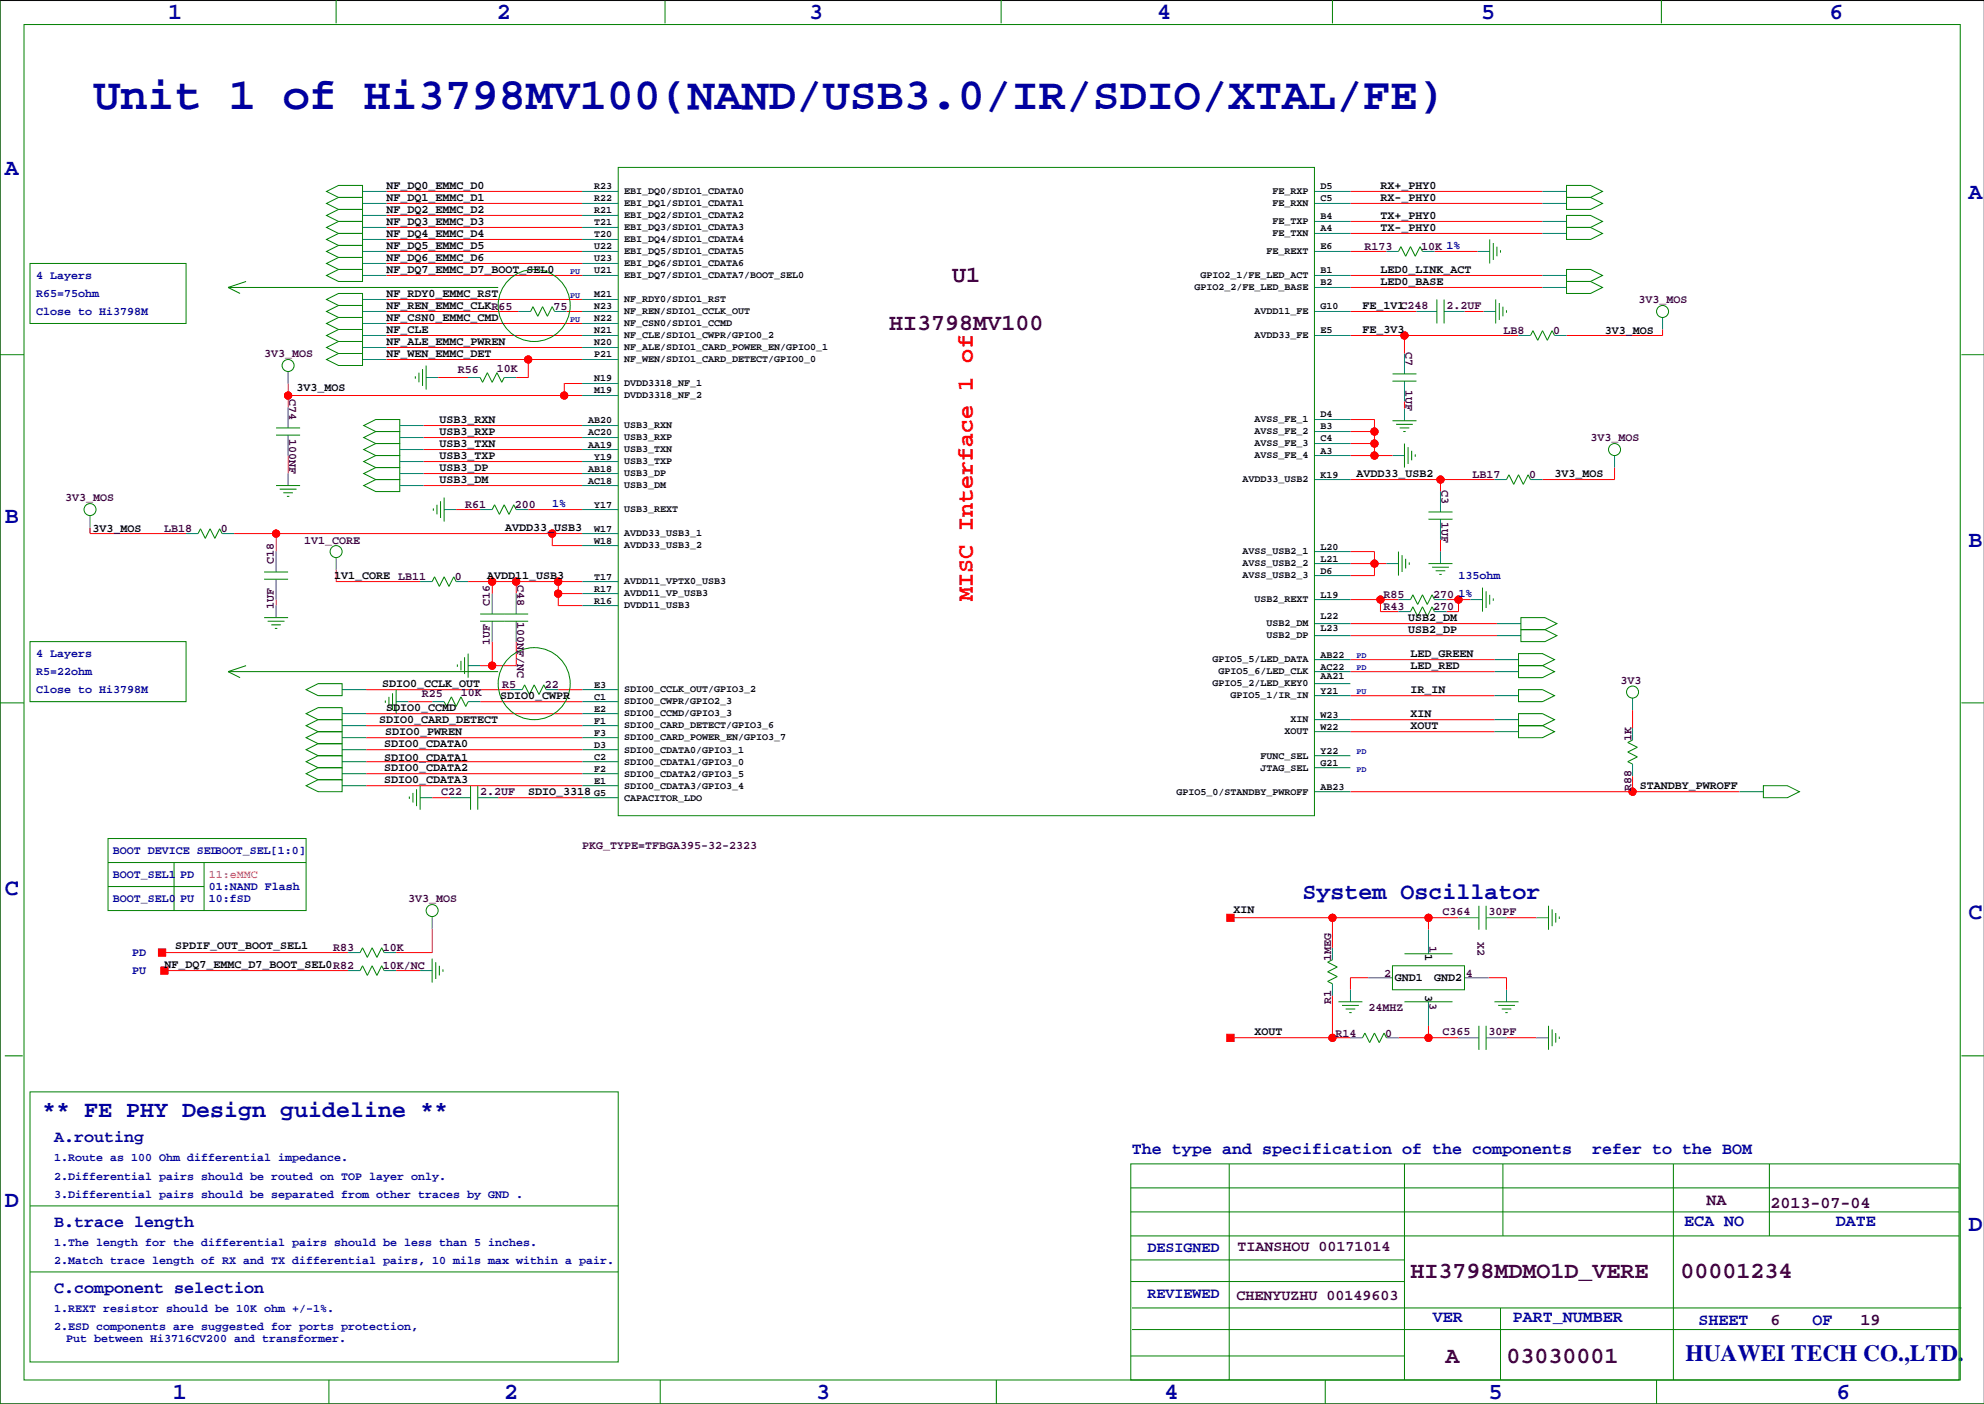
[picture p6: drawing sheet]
<svg xmlns="http://www.w3.org/2000/svg" width="420mm" height="297mm" viewBox="0 0 420 297" stroke-linecap="round" stroke-linejoin="round" font-family="sans-serif">
<defs><g id="words">
<text font-size="9.5" fill="#0000a0" x="19.8" y="23.1">Unit 1 of Hi3798MV100(NAND/USB3.0/IR/SDIO/XTAL/FE)</text>
<g font-size="4.9" fill="#0000a0">
<text x="35.6" y="3.9">1</text>
<text x="105.2" y="3.9">2</text>
<text x="171.2" y="3.9">3</text>
<text x="244.9" y="3.9">4</text>
<text x="313.4" y="3.9">5</text>
<text x="387.1" y="3.9">6</text>
<text x="1" y="36.9">A</text>
<text x="416.6" y="42">A</text>
<text x="1" y="110.6">B</text>
<text x="416.6" y="115.7">B</text>
<text x="1" y="189.3">C</text>
<text x="275.6" y="190.1">System Oscillator</text>
<text x="416.6" y="194.4">C</text>
<text x="8.9" y="236.3">** FE PHY Design guideline **</text>
<text x="1" y="255.4">D</text>
<text x="416.6" y="260.5">D</text>
<text x="356.6" y="288">HUAWEI TECH CO.,LTD.</text>
<text x="36.6" y="296">1</text>
<text x="106.7" y="296">2</text>
<text x="172.7" y="296">3</text>
<text x="246.4" y="296">4</text>
<text x="315" y="296">5</text>
<text x="388.6" y="296">6</text>
</g>
<g font-size="4.9" fill="#400040">
<text x="201.5" y="59.7">U1</text>
<text x="188.2" y="69.8">HI3798MV100</text>
<text x="298.5" y="270.5">HI3798MDMO1D_VERE</text>
<text x="355.6" y="270.5">00001234</text>
<text x="305.9" y="288.3">A</text>
<text x="318.8" y="288.3">03030001</text>
</g>
<text font-size="4.9" fill="#f00" x="205.9" y="127.1" transform="rotate(-90 205.9 127.1)">MISC Interface 1 of</text>
<g font-size="3.5" fill="#0000a0">
<text x="11.4" y="241.7">A.routing</text>
<text x="239.5" y="244.2">The type and specification of the components</text>
<text x="336.9" y="244.2">refer to the BOM</text>
<text x="11.4" y="259.5">B.trace length</text>
<text x="356.4" y="259.4">ECA NO</text>
<text x="388.5" y="259.4">DATE</text>
<text x="11.4" y="273.5">C.component selection</text>
<text x="303.1" y="279.7">VER</text>
<text x="320.1" y="279.7">PART_NUMBER</text>
<text x="359.4" y="280.3">SHEET</text>
<text x="383.5" y="280.3">OF</text>
</g>
<g font-size="3.5" fill="#400040">
<text x="361.1" y="254.9">NA</text>
<text x="374.6" y="255.7">2013-07-04</text>
<text x="374.6" y="280.3">6</text>
<text x="393.7" y="280.3">19</text>
</g>
<g font-size="3.2" fill="#0000a0">
<text x="242.8" y="264.9">DESIGNED</text>
<text x="242.8" y="274.5">REVIEWED</text>
</g>
<g font-size="3.2" fill="#400040">
<text x="261.9" y="264.7">TIANSHOU 00171014</text>
<text x="261.6" y="275.1">CHENYUZHU 00149603</text>
</g>
<g font-size="2.5">
<text x="81.8" y="40">NF_DQ0_EMMC_D0</text>
<text x="292.1" y="40">RX+_PHY0</text>
<text x="81.8" y="47.6">NF_DQ3_EMMC_D3</text>
<text x="81.8" y="45.1">NF_DQ2_EMMC_D2</text>
<text x="81.8" y="42.5">NF_DQ1_EMMC_D1</text>
<text x="292.1" y="42.5">RX-_PHY0</text>
<text x="292.1" y="46.3">TX+_PHY0</text>
<text x="81.8" y="52.7">NF_DQ5_EMMC_D5</text>
<text x="81.8" y="50.2">NF_DQ4_EMMC_D4</text>
<text x="292.1" y="48.9">TX-_PHY0</text>
<text x="81.8" y="57.8">NF_DQ7_EMMC_D7_BOOT_SEL0</text>
<text x="81.8" y="55.2">NF_DQ6_EMMC_D6</text>
<text x="292.1" y="57.8">LED0_LINK_ACT</text>
<text x="81.8" y="62.9">NF_RDY0_EMMC_RST</text>
<text x="81.8" y="65.4">NF_REN_EMMC_CLKR65</text>
<text x="288.3" y="65.4">FE_1V1C248</text>
<text x="292.1" y="60.3">LED0_BASE</text>
<text x="81.8" y="67.9">NF_CSN0_EMMC_CMD</text>
<text x="81.8" y="70.5">NF_CLE</text>
<text x="288.3" y="70.5">FE_3V3</text>
<text x="339.6" y="70.7">3V3_MOS</text>
<text x="81.8" y="75.6">NF_WEN_EMMC_DET</text>
<text x="81.8" y="73">NF_ALE_EMMC_PWREN</text>
<text x="62.7" y="82.7">3V3_MOS</text>
<text x="93" y="89.5">USB3_RXN</text>
<text x="93" y="94.6">USB3_TXN</text>
<text x="93" y="92.1">USB3_RXP</text>
<text x="93" y="99.7">USB3_DP</text>
<text x="93" y="97.1">USB3_TXP</text>
<text x="287" y="101">AVDD33_USB2</text>
<text x="328.9" y="101">3V3_MOS</text>
<text x="93" y="102.2">USB3_DM</text>
<text x="19.6" y="112.6">3V3_MOS</text>
<text x="106.9" y="112.4">AVDD33_USB3</text>
<text x="70.7" y="122.5">1V1_CORE LB11</text>
<text x="103.1" y="122.5">AVDD11_USB3</text>
<text x="298" y="131.4">USB2_DM</text>
<text x="298" y="134">USB2_DP</text>
<text x="298.5" y="141.6">LED_RED</text>
<text x="298.5" y="139.1">LED_GREEN</text>
<text x="80.9" y="145.4">SDIO0_CCLK_OUT</text>
<text x="105.8" y="147.9">SDIO0_CWPR</text>
<text x="298.5" y="146.7">IR_IN</text>
<text x="80.2" y="153">SDIO0_CARD_DETECT</text>
<text x="81.5" y="155.6">SDIO0_PWREN</text>
<text x="81.7" y="150.5">SDIO0_CCMD</text>
<text x="298.5" y="151.8">XIN</text>
<text x="298.5" y="154.3">XOUT</text>
<text x="81.3" y="158.1">SDIO0_CDATA0</text>
<text x="81.3" y="160.9">SDIO0_CDATA1</text>
<text x="81.3" y="163.2">SDIO0_CDATA2</text>
<text x="81.3" y="165.7">SDIO0_CDATA3</text>
<text x="347" y="167">STANDBY_PWROFF</text>
<text x="111.8" y="168.3">SDIO_3318</text>
<text x="261" y="193.2">XIN</text>
<text x="37.1" y="200.8">SPDIF_OUT_BOOT_SEL1</text>
<text x="301.6" y="201.8" transform="rotate(90 301.6 201.8)">1</text>
<text x="34.8" y="204.8">NF_DQ7_EMMC_D7_BOOT_SEL0R82</text>
<text x="295.1" y="207.6">GND1</text>
<text x="303.4" y="207.6">GND2</text>
<text x="301.6" y="210.5" transform="rotate(90 301.6 210.5)">3</text>
<text x="265.4" y="219.1">XOUT</text>
</g>
<g font-size="2.5" fill="#400040">
<text x="288.7" y="52.9">R173</text>
<text x="300.7" y="52.9">10K 1%</text>
<text x="117.1" y="65.6">75</text>
<text x="306.1" y="65.4">2.2UF</text>
<text x="346.7" y="64.1">3V3_MOS</text>
<text x="318.1" y="70.7">LB8</text>
<text x="328.7" y="70.7">0</text>
<text x="55.9" y="75.6">3V3_MOS</text>
<text x="297.4" y="74.4" transform="rotate(90 297.4 74.4)">C7</text>
<text x="96.9" y="78.9">R56</text>
<text x="105.2" y="78.7">10K</text>
<text x="297.4" y="82.4" transform="rotate(90 297.4 82.4)">1UF</text>
<text x="61.2" y="84.3" transform="rotate(90 61.2 84.3)">C74</text>
<text x="61.2" y="92.8" transform="rotate(90 61.2 92.8)">100NF</text>
<text x="336.6" y="93.3">3V3_MOS</text>
<text x="311.6" y="101.2">LB17</text>
<text x="323.6" y="101.2">0</text>
<text x="13.8" y="106">3V3_MOS</text>
<text x="98.4" y="107.6">R61</text>
<text x="109" y="107.6">200</text>
<text x="305" y="103.6" transform="rotate(90 305 103.6)">C3</text>
<text x="34.7" y="112.6">LB18</text>
<text x="46.7" y="112.6">0</text>
<text x="305" y="110.3" transform="rotate(90 305 110.3)">1UF</text>
<text x="57.9" y="119.2" transform="rotate(-90 57.9 119.2)">C18</text>
<text x="64.3" y="115.2">1V1_CORE</text>
<text x="96.3" y="122.8">0</text>
<text x="109.4" y="123.7" transform="rotate(90 109.4 123.7)">C48</text>
<text x="57.9" y="128.8" transform="rotate(-90 57.9 128.8)">1UF</text>
<text x="103.6" y="128.1" transform="rotate(-90 103.6 128.1)">C16</text>
<text x="109.4" y="131.5" transform="rotate(90 109.4 131.5)">100NF/NC</text>
<text x="292.7" y="126.6">R85</text>
<text x="292.7" y="129.1">R43</text>
<text x="303.3" y="126.6">270</text>
<text x="303.3" y="129.1">270</text>
<text x="103.6" y="136.4" transform="rotate(-90 103.6 136.4)">1UF</text>
<text x="89.3" y="147.5">R25</text>
<text x="97.5" y="147.3">10K</text>
<text x="106.3" y="145.7">R5</text>
<text x="115.3" y="145.7">22</text>
<text x="342.9" y="144.6">3V3</text>
<text x="345.2" y="156.8" transform="rotate(-90 345.2 156.8)">1K</text>
<text x="345.2" y="167.4" transform="rotate(-90 345.2 167.4)">R88</text>
<text x="93.3" y="168.3">C22</text>
<text x="101.6" y="168.3">2.2UF</text>
<text x="123.2" y="179.7">PKG_TYPE=TFBGA395-32-2323</text>
<text x="86.4" y="190.9">3V3_MOS</text>
<text x="305.2" y="193.7">C364</text>
<text x="315" y="193.7">30PF</text>
<text x="70.5" y="201.3">R83</text>
<text x="81" y="201.3">10K</text>
<text x="281.7" y="203.3" transform="rotate(-90 281.7 203.3)">1MEG</text>
<text x="302.5" y="200.1" transform="rotate(90 302.5 200.1)">1</text>
<text x="312.6" y="199.2" transform="rotate(90 312.6 199.2)">X2</text>
<text x="81" y="205.1">10K/NC</text>
<text x="292.9" y="206.6">2</text>
<text x="310.1" y="206.6">4</text>
<text x="281.7" y="212.4" transform="rotate(-90 281.7 212.4)">R1</text>
<text x="289.6" y="214">24MHZ</text>
<text x="302.5" y="212.2" transform="rotate(90 302.5 212.2)">3</text>
<text x="282.6" y="219.3">R14</text>
<text x="293.1" y="219.3">0</text>
<text x="305.2" y="219.1">C365</text>
<text x="315" y="219.1">30PF</text>
</g>
<g font-size="2.5" fill="#0000a0">
<text x="7.6" y="59">4 Layers</text>
<text x="7.6" y="62.9">R65=75ohm</text>
<text x="7.6" y="66.7">Close to Hi3798M</text>
<text x="116.8" y="107.3">1%</text>
<text x="308.6" y="122.5">135ohm</text>
<text x="308.6" y="126.4">1%</text>
<text x="7.6" y="139.1">4 Layers</text>
<text x="7.6" y="142.9">R5=22ohm</text>
<text x="7.6" y="146.7">Close to Hi3798M</text>
<text x="23.9" y="180.7">BOOT DEVICE SELBOOT_SEL[1:0]</text>
<text x="23.9" y="185.8">BOOT_SEL1</text>
<text x="38.1" y="185.8">PD</text>
<text x="23.9" y="190.9">BOOT_SEL0</text>
<text x="38.1" y="190.9">PU</text>
<text x="44.2" y="188.3">01:NAND Flash</text>
<text x="44.2" y="190.9">10:fSD</text>
<text x="27.9" y="202.3">PD</text>
<text x="27.9" y="206.1">PU</text>
<text x="11.4" y="245.7">1.Route as 100 Ohm differential impedance.</text>
<text x="11.4" y="249.5">2.Differential pairs should be routed on TOP layer only.</text>
<text x="11.4" y="253.4">3.Differential pairs should be separated from other traces by GND .</text>
<text x="11.4" y="263.5">1.The length for the differential pairs should be less than 5 inches.</text>
<text x="11.4" y="267.3">2.Match trace length of RX and TX differential pairs, 10 mils max within a pair.</text>
<text x="11.4" y="281.3">2.ESD components are suggested for ports protection,</text>
<text x="11.4" y="277.5">1.REXT resistor should be 10K ohm +/-1%.</text>
<text x="14" y="283.8">Put between Hi3716CV200 and transformer.</text>
</g>
<text font-size="2.5" fill="#f0f" x="44.2" y="185.8">11:eMMC</text>
<g font-size="2.1">
<text x="125.7" y="40.1">R23</text>
<text x="132.1" y="41.1">EBI_DQ0/SDIO1_CDATA0</text>
<text x="269.2" y="41.1">FE_RXP</text>
<text x="279.4" y="40.1">D5</text>
<text x="125.7" y="42.6">R22</text>
<text x="125.7" y="45.1">R21</text>
<text x="125.7" y="47.7">T21</text>
<text x="132.1" y="43.6">EBI_DQ1/SDIO1_CDATA1</text>
<text x="132.1" y="46.2">EBI_DQ2/SDIO1_CDATA2</text>
<text x="269.2" y="47.4">FE_TXP</text>
<text x="269.2" y="43.6">FE_RXN</text>
<text x="279.4" y="46.4">B4</text>
<text x="279.4" y="42.6">C5</text>
<text x="125.7" y="50.2">T20</text>
<text x="125.7" y="52.8">U22</text>
<text x="132.1" y="48.7">EBI_DQ3/SDIO1_CDATA3</text>
<text x="132.1" y="51.3">EBI_DQ4/SDIO1_CDATA4</text>
<text x="132.1" y="53.8">EBI_DQ5/SDIO1_CDATA5</text>
<text x="268" y="53.8">FE_REXT</text>
<text x="269.2" y="50">FE_TXN</text>
<text x="279.4" y="49">A4</text>
<text x="279.4" y="52.8">E6</text>
<text x="125.7" y="55.3">U23</text>
<text x="125.7" y="57.8">U21</text>
<text x="132.1" y="56.3">EBI_DQ6/SDIO1_CDATA6</text>
<text x="132.1" y="58.9">EBI_DQ7/SDIO1_CDATA7/BOOT_SEL0</text>
<text x="254" y="58.9">GPIO2_1/FE_LED_ACT</text>
<text x="279.4" y="57.8">B1</text>
<text x="125.7" y="62.9">M21</text>
<text x="125.7" y="65.5">N23</text>
<text x="132.1" y="64">NF_RDY0/SDIO1_RST</text>
<text x="252.7" y="61.4">GPIO2_2/FE_LED_BASE</text>
<text x="279.4" y="65.5">G10</text>
<text x="279.4" y="60.4">B2</text>
<text x="125.7" y="68">N22</text>
<text x="125.7" y="70.5">N21</text>
<text x="132.1" y="69">NF_CSN0/SDIO1_CCMD</text>
<text x="132.1" y="66.5">NF_REN/SDIO1_CCLK_OUT</text>
<text x="132.1" y="71.6">NF_CLE/SDIO1_CWPR/GPIO0_2</text>
<text x="265.4" y="66.5">AVDD11_FE</text>
<text x="265.4" y="71.6">AVDD33_FE</text>
<text x="279.4" y="70.5">E5</text>
<text x="125.7" y="75.6">P21</text>
<text x="125.7" y="73.1">N20</text>
<text x="132.1" y="76.7">NF_WEN/SDIO1_CARD_DETECT/GPIO0_0</text>
<text x="132.1" y="74.1">NF_ALE/SDIO1_CARD_POWER_EN/GPIO0_1</text>
<text x="125.7" y="83.2">M19</text>
<text x="125.7" y="80.7">N19</text>
<text x="132.1" y="81.7">DVDD3318_NF_1</text>
<text x="124.5" y="89.6">AB20</text>
<text x="132.1" y="84.3">DVDD3318_NF_2</text>
<text x="265.4" y="89.4">AVSS_FE_1</text>
<text x="279.4" y="88.3">D4</text>
<text x="124.5" y="94.7">AA19</text>
<text x="124.5" y="92.1">AC20</text>
<text x="132.1" y="90.6">USB3_RXN</text>
<text x="132.1" y="95.7">USB3_TXN</text>
<text x="132.1" y="93.2">USB3_RXP</text>
<text x="265.4" y="94.4">AVSS_FE_3</text>
<text x="265.4" y="91.9">AVSS_FE_2</text>
<text x="279.4" y="95.9">A3</text>
<text x="279.4" y="93.4">C4</text>
<text x="279.4" y="90.9">B3</text>
<text x="124.5" y="99.8">AB18</text>
<text x="125.7" y="97.2">Y19</text>
<text x="132.1" y="98.2">USB3_TXP</text>
<text x="132.1" y="100.8">USB3_DP</text>
<text x="265.4" y="97">AVSS_FE_4</text>
<text x="279.4" y="101">K19</text>
<text x="124.5" y="102.3">AC18</text>
<text x="125.7" y="107.4">Y17</text>
<text x="132.1" y="103.3">USB3_DM</text>
<text x="262.9" y="102.1">AVDD33_USB2</text>
<text x="125.7" y="112.5">W17</text>
<text x="132.1" y="108.4">USB3_REXT</text>
<text x="132.1" y="113.5">AVDD33_USB3_1</text>
<text x="125.7" y="115">W18</text>
<text x="132.1" y="116">AVDD33_USB3_2</text>
<text x="262.9" y="117.3">AVSS_USB2_1</text>
<text x="262.9" y="119.8">AVSS_USB2_2</text>
<text x="279.4" y="116.3">L20</text>
<text x="279.4" y="118.8">L21</text>
<text x="125.7" y="125.2">R17</text>
<text x="125.7" y="122.6">T17</text>
<text x="132.1" y="123.6">AVDD11_VPTX0_USB3</text>
<text x="262.9" y="122.4">AVSS_USB2_3</text>
<text x="279.4" y="121.3">D6</text>
<text x="125.7" y="127.7">R16</text>
<text x="132.1" y="126.2">AVDD11_VP_USB3</text>
<text x="132.1" y="128.7">DVDD11_USB3</text>
<text x="265.4" y="127.5">USB2_REXT</text>
<text x="279.4" y="126.4">L19</text>
<text x="279.4" y="131">L22</text>
<text x="268" y="132.5">USB2_DM</text>
<text x="268" y="135.1">USB2_DP</text>
<text x="279.4" y="133.6">L23</text>
<text x="256.5" y="140.2">GPIO5_5/LED_DATA</text>
<text x="257.8" y="142.7">GPIO5_6/LED_CLK</text>
<text x="279.4" y="139.1">AB22</text>
<text x="279.4" y="141.7">AC22</text>
<text x="279.4" y="143.7">AA21</text>
<text x="125.7" y="148">C1</text>
<text x="125.7" y="145.5">E3</text>
<text x="132.1" y="149">SDIO0_CWPR/GPIO2_3</text>
<text x="132.1" y="146.5">SDIO0_CCLK_OUT/GPIO3_2</text>
<text x="256.5" y="145.2">GPIO5_2/LED_KEY0</text>
<text x="260.4" y="147.8">GPIO5_1/IR_IN</text>
<text x="279.4" y="146.7">Y21</text>
<text x="125.7" y="153.1">F1</text>
<text x="125.7" y="155.6">F3</text>
<text x="125.7" y="150.6">E2</text>
<text x="132.1" y="154.1">SDIO0_CARD_DETECT/GPIO3_6</text>
<text x="132.1" y="151.6">SDIO0_CCMD/GPIO3_3</text>
<text x="271.8" y="155.4">XOUT</text>
<text x="273.1" y="152.9">XIN</text>
<text x="279.4" y="154.4">W22</text>
<text x="279.4" y="151.8">W23</text>
<text x="125.7" y="158.2">D3</text>
<text x="125.7" y="160.7">C2</text>
<text x="132.1" y="156.7">SDIO0_CARD_POWER_EN/GPIO3_7</text>
<text x="132.1" y="159.2">SDIO0_CDATA0/GPIO3_1</text>
<text x="132.1" y="161.7">SDIO0_CDATA1/GPIO3_0</text>
<text x="266.7" y="160.5">FUNC_SEL</text>
<text x="279.4" y="162">G21</text>
<text x="279.4" y="159.4">Y22</text>
<text x="125.7" y="163.3">F2</text>
<text x="125.7" y="165.8">E1</text>
<text x="132.1" y="164.3">SDIO0_CDATA2/GPIO3_5</text>
<text x="132.1" y="166.8">SDIO0_CDATA3/GPIO3_4</text>
<text x="266.7" y="163">JTAG_SEL</text>
<text x="279.4" y="167.1">AB23</text>
<text x="125.7" y="168.3">G5</text>
<text x="132.1" y="169.4">CAPACITOR_LDO</text>
<text x="248.9" y="168.1">GPIO5_0/STANDBY_PWROFF</text>
</g>
<g font-size="1.8" fill="#0000a0">
<text x="120.6" y="57.9">PU</text>
<text x="120.6" y="63">PU</text>
<text x="120.6" y="68.1">PU</text>
<text x="287" y="141.7">PD</text>
<text x="287" y="139.2">PD</text>
<text x="287" y="146.8">PU</text>
<text x="287" y="159.5">PD</text>
<text x="287" y="163.3">PD</text>
</g>
</g></defs>
<path d="M419.9 .1h-419.9v296.9h419.9" fill="none" stroke="#000" stroke-width=".21"/>
<g fill="none" stroke="#f00" stroke-width=".21">
<path d="M81.8 40.5h41.4M81.8 43h41.4M81.8 45.6h41.4M81.8 48.1h41.4M81.8 50.7h41.4M81.8 53.2h41.4M81.8 58.3h41.4M81.8 55.7h41.4M285.8 40.5h40.6M285.8 43h40.6M285.8 53.2h7.6M285.8 58.3h40.6"/>
<path d="M285.8 49.4h40.6M285.8 46.8h40.6M303.5 53.2h9.2M81.8 65.9h27.9M81.8 73.5h41.4M81.8 71h41.4M81.8 63.4h41.4M81.8 76.1h41.4M81.8 68.4h41.4M92.7 79.9h6.4M111.8 76.1v3.8h-2.6M119.9 65.9h3.3"/>
<path d="M285.8 65.9h13.9M285.8 60.8h40.6M285.8 71h35.5M297.2 71v3.8M309.9 65.9h4M351.8 69.7v1.3h-20.3M61 81.1v5.1M61 96.4v3.8M61 83.7h62.2M89.7 90h33.5M89.7 92.6h33.5M89.7 95.1h33.5"/>
<path d="M89.7 97.6h33.5M123.2 81.1h-3.8v2.6M285.8 88.8h5v7.6M285.8 96.4h8.8M285.8 93.8h5M285.8 91.3h5M297.2 84.9v1.6M341.6 98.9v2.6h-15.2M19 111.6v1.3h20.4M49.5 112.9h73.7M58.4 112.9v3.8M89.7 100.2h33.5"/>
<path d="M89.7 102.7h33.5M96.5 107.8h5.1M111.8 107.8h11.4M116.8 112.9v2.5h6.4M285.8 101.5h30.4M285.8 116.7h5v5.1h-5M285.8 119.2h7.6M304.8 101.5v2.5M304.8 114.2v2.5M58.4 126.9v1.2M71.1 120.5v2.5h17.8M99.1 123h24.1"/>
<path d="M104.1 123v2.6M104.1 135.7v5.1M109.2 123v2.6M109.2 135.7v5.1h-7.6M118.1 125.6h5.1M118.1 123v5.1h5.1M285.8 131.9h30.9M285.8 134.5h30.9M285.8 126.9h10.1M285.8 139.6h30.4M292.1 126.9v2.5h3.8M306.1 126.9h5"/>
<path d="M308.6 126.9v2.5h-2.5M77.5 158.6h45.7M77.5 156.1h45.7M77.5 153.5h45.7M77.5 151h45.7M77.5 145.9h30.4M86.4 148.4h5M101.6 148.4h21.6M118.1 145.9h5.1M285.8 154.8h30.4M285.8 152.3h30.4M285.8 147.2h30.4"/>
<path d="M285.8 142.1h30.4M345.4 150.2v3.8M77.5 166.2h45.7M77.5 163.7h45.7M77.5 161.1h45.7M91.4 168.8h3.8M105.4 168.8h17.8M285.8 167.5h82.2M345.4 164.2v3.3M91.4 196.5v5h-7.6M260.3 194.2h48.3M281.9 194.2v6.3"/>
<path d="M302.3 194.2v2.5M318.8 194.2h6.3M34.3 201.5h39.4M34.8 205.3h38.9M83.8 205.3h5.1M260.3 219.6h25.5M281.9 210.7v8.9M289.6 206.9h-3.8v2.5M295.9 219.6h12.7M302.3 217v2.6M315 206.9h3.8v2.5M318.8 219.6h6.3"/>
<circle cx="111.8" cy="76.1" r=".76"/>
<circle cx="297.2" cy="71" r=".76"/>
<circle cx="61" cy="83.7" r=".76"/>
<circle cx="119.4" cy="83.7" r=".76"/>
<circle cx="290.8" cy="96.4" r=".76"/>
<circle cx="290.8" cy="91.3" r=".76"/>
<circle cx="290.8" cy="93.8" r=".76"/>
<circle cx="58.4" cy="112.9" r=".76"/>
<circle cx="116.8" cy="112.9" r=".76"/>
<circle cx="290.8" cy="119.2" r=".76"/>
<circle cx="304.8" cy="101.5" r=".76"/>
<circle cx="104.1" cy="123" r=".76"/>
<circle cx="109.2" cy="123" r=".76"/>
<circle cx="118.1" cy="125.6" r=".76"/>
<circle cx="118.1" cy="123" r=".76"/>
<circle cx="292.1" cy="126.9" r=".76"/>
<circle cx="308.6" cy="126.9" r=".76"/>
<circle cx="104.1" cy="140.8" r=".76"/>
<circle cx="345.4" cy="167.5" r=".76"/>
<circle cx="281.9" cy="194.2" r=".76"/>
<circle cx="302.3" cy="194.2" r=".76"/>
<circle cx="281.9" cy="219.6" r=".76"/>
<circle cx="302.3" cy="219.6" r=".76"/>
</g>
<g fill="#f00" stroke="#f00" stroke-width=".21">
<path d="M259.6 218.8h1.5v1.5h-1.5z" fill-rule="evenodd"/>
<path d="M259.6 193.4h1.5v1.5h-1.5z" fill-rule="evenodd"/>
<path d="M33.5 200.8h1.6v1.5h-1.6z" fill-rule="evenodd"/>
<path d="M34 204.6h1.6v1.5h-1.6z" fill-rule="evenodd"/>
<circle cx="308.6" cy="126.9" r=".76"/>
<circle cx="292.1" cy="126.9" r=".76"/>
<circle cx="281.9" cy="219.6" r=".76"/>
<circle cx="302.3" cy="194.2" r=".76"/>
<circle cx="281.9" cy="194.2" r=".76"/>
<circle cx="302.3" cy="219.6" r=".76"/>
<circle cx="61" cy="83.7" r=".76"/>
<circle cx="119.4" cy="83.7" r=".76"/>
<circle cx="111.8" cy="76.1" r=".76"/>
<circle cx="345.4" cy="167.5" r=".76"/>
<circle cx="116.8" cy="112.9" r=".76"/>
<circle cx="58.4" cy="112.9" r=".76"/>
<circle cx="118.1" cy="125.6" r=".76"/>
<circle cx="118.1" cy="123" r=".76"/>
<circle cx="104.1" cy="123" r=".76"/>
<circle cx="109.2" cy="123" r=".76"/>
<circle cx="104.1" cy="140.8" r=".76"/>
<circle cx="304.8" cy="101.5" r=".76"/>
<circle cx="290.8" cy="119.2" r=".76"/>
<circle cx="290.8" cy="93.8" r=".76"/>
<circle cx="290.8" cy="96.4" r=".76"/>
<circle cx="290.8" cy="91.3" r=".76"/>
<circle cx="297.2" cy="71" r=".76"/>
</g>
<g fill="none" stroke="#008080" stroke-width=".21">
<path d="M76.7 40.5h5.1M76.7 43h5.1M76.7 45.6h5.1M76.7 50.7h5.1M76.7 48.1h5.1M76.7 55.7h5.1M76.7 53.2h5.1M76.7 58.3h5.1M123.2 40.5h7.6M123.2 43h7.6M123.2 45.6h7.6M123.2 50.7h7.6"/>
<path d="M123.2 48.1h7.6M123.2 55.7h7.6M123.2 53.2h7.6M123.2 58.3h7.6M278.1 40.5h7.7M278.1 43h7.7M278.1 53.2h7.7M278.1 58.3h7.7M278.1 46.8h7.7M278.1 49.4h7.7M293.4 53.2h2.5M301 53.2h2.5"/>
<path d="M312.7 53.2h2.5M326.4 40.5h5.1M326.4 43h5.1M326.4 58.3h5.1M326.4 46.8h5.1M326.4 49.4h5.1M61 78.6v2.5M76.7 76.1h5.1M76.7 73.5h5.1M76.7 71h5.1M76.7 65.9h5.1M76.7 63.4h5.1"/>
<path d="M76.7 68.4h5.1M90.2 79.9h2.5M99.1 79.9h2.5M106.7 79.9h2.5M109.7 65.9h2.6M117.3 65.9h2.6M123.2 76.1h7.6M123.2 73.5h7.6M123.2 71h7.6M123.2 65.9h7.6M123.2 63.4h7.6M123.2 68.4h7.6"/>
<path d="M278.1 71h7.7M278.1 65.9h7.7M278.1 60.8h7.7M297.2 74.8v4.3M299.7 65.9h4.3M305.6 65.9h4.3M313.9 65.9h2.6M321.3 71h2.5M326.4 60.8h5.1M328.9 71h2.6M351.8 67.2v2.5M61 86.2v4.3"/>
<path d="M61 92.1v4.3M84.6 95.1h5.1M84.6 97.6h5.1M84.6 92.6h5.1M84.6 90h5.1M123.2 95.1h7.6M123.2 97.6h7.6M123.2 92.6h7.6M123.2 90h7.6M123.2 83.7h7.6M123.2 81.1h7.6M278.1 96.4h7.7"/>
<path d="M278.1 93.8h7.7M278.1 88.8h7.7M278.1 91.3h7.7M294.6 96.4h2.6M297.2 80.6v4.3M297.2 86.5v2.5M341.6 96.4v2.5M19 109.1v2.5M39.4 112.9h2.5M47 112.9h2.5M58.4 116.7v4.3M61 100.2v2.5"/>
<path d="M71.1 118v2.5M84.6 100.2h5.1M84.6 102.7h5.1M94 107.8h2.5M101.6 107.8h2.5M109.2 107.8h2.6M123.2 100.2h7.6M123.2 102.7h7.6M123.2 107.8h7.6M123.2 115.4h7.6M123.2 112.9h7.6M278.1 119.2h7.7"/>
<path d="M278.1 101.5h7.7M278.1 116.7h7.7M293.4 119.2h2.5M304.8 104v4.3M304.8 109.8v4.4M304.8 116.7v2.5M316.2 101.5h2.6M323.8 101.5h2.6M58.4 122.5v4.4M58.4 128.1v2.6M88.9 123h2.5M96.5 123h2.6"/>
<path d="M104.1 125.6v4.3M104.1 131.4v4.3M109.2 125.6v4.3M109.2 131.4v4.3M123.2 125.6h7.6M123.2 128.1h7.6M123.2 123h7.6M278.1 139.6h7.7M278.1 126.9h7.7M278.1 131.9h7.7M278.1 134.5h7.7M278.1 121.8h7.7"/>
<path d="M295.9 129.4h2.5M295.9 126.9h2.5M303.5 129.4h2.6M303.5 126.9h2.6M311.1 126.9h2.6M316.2 139.6h5.1M316.7 131.9h5.1M316.7 134.5h5.1M72.4 153.5h5.1M72.4 156.1h5.1M72.4 158.6h5.1M72.4 145.9h5.1"/>
<path d="M72.4 151h5.1M83.8 148.4h2.6M91.4 148.4h2.6M99.1 140.8h2.5M99.1 148.4h2.5M107.9 145.9h2.6M115.6 145.9h2.5M123.2 153.5h7.6M123.2 156.1h7.6M123.2 158.6h7.6M123.2 145.9h7.6M123.2 151h7.6"/>
<path d="M123.2 148.4h7.6M278.1 142.1h7.7M278.1 152.3h7.7M278.1 154.8h7.7M278.1 147.2h7.7M278.1 159.9h7.7M278.1 144.6h7.7M316.2 142.1h5.1M316.2 152.3h5.1M316.2 154.8h5.1M316.2 147.2h5.1M345.4 147.7v2.5"/>
<path d="M345.4 154v2.6M72.4 161.1h5.1M72.4 163.7h5.1M72.4 166.2h5.1M88.9 168.8h2.5M95.2 168.8h4.4M101.1 168.8h4.3M123.2 161.1h7.6M123.2 163.7h7.6M123.2 166.2h7.6M123.2 168.8h7.6M278.1 167.5h7.7"/>
<path d="M278.1 162.4h7.7M345.4 161.7v2.5M368 167.5h5.1M91.4 193.9v2.6M302.3 196.7v5.1M308.6 194.2h4.3M314.5 194.2h4.3M325.1 194.2h2.6M73.7 205.3h2.5M73.7 201.5h2.5M81.3 205.3h2.5M81.3 201.5h2.5"/>
<path d="M88.9 205.3h2.5M281.9 200.5v2.6M281.9 208.1v2.6M285.8 209.4v2.5M285.8 219.6h2.5M289.6 206.9h5M293.4 219.6h2.5M302.3 211.9v5.1M308.6 219.6h4.3M309.9 206.9h5.1M314.5 219.6h4.3M318.8 209.4v2.5"/>
<path d="M325.1 219.6h2.6"/>
</g>
<g fill="none" stroke="#008000" stroke-width=".21">
<path d="M0 -.1v297.1h419.9M71.1 0v4.9M140.7 0v4.9M211.8 0v4.9M281.9 0v4.9M351.5 0v4.9M5.1 5.2h409.7v286.8h-409.7zM130.8 35.4h147.3v137.2h-147.3zM331.5 39.2h5l2.6 1.3-2.6 1.3h-5zM6.3 55.7h33.1v12.7h-33.1zM52.1 59.5l-3.8 1.3M69.1 40.5l2.5-1.3h5.1v2.6h-5.1z"/>
<path d="M69.1 43l2.5-1.2h5.1v2.5h-5.1zM69.1 45.6l2.5-1.3h5.1v2.5h-5.1zM69.1 50.7l2.5-1.3h5.1v2.5h-5.1zM69.1 48.1l2.5-1.3h5.1v2.6h-5.1zM69.1 55.7l2.5-1.2h5.1v2.5h-5.1zM69.1 53.2l2.5-1.3h5.1v2.6h-5.1zM69.1 58.3l2.5-1.3h5.1v2.5h-5.1zM295.9 53.2l.5-1 1 2 1-2 1.1 2 1-2 .5 1M315.2 50.7v5M316 51.4v3.6M316.7 52.2v2M317.5 52.9v.6"/>
<path d="M331.5 45.6h5l2.6 1.2-2.6 1.3h-5zM331.5 41.8h5l2.6 1.2-2.6 1.3h-5zM331.5 59.5h5l2.6 1.3-2.6 1.3h-5zM331.5 57h5l2.6 1.3-2.6 1.2h-5zM331.5 48.1h5l2.6 1.3-2.6 1.3h-5zM0 75h5.1M48.3 60.8l2.5 1.3M48.3 60.8h57.1M69.1 76.1l2.5-1.3h5.1v2.5h-5.1zM69.1 73.5l2.5-1.3h5.1v2.6h-5.1zM69.1 71l2.5-1.3h5.1v2.5h-5.1zM69.1 63.4l2.5-1.3h5.1v2.5h-5.1z"/>
<path d="M69.1 68.4l2.5-1.2h5.1v2.5h-5.1zM69.1 65.9l2.5-1.3h5.1v2.6h-5.1zM87.9 79.6v.5M88.6 78.9v2M89.4 78.1v3.5M90.2 77.3v5.1M101.6 79.9l.5 1 1-2 1 2 1.1-2 1 2 .5-1M112.3 65.9l.5-1 1 2 1-2 1 2 1-2 .5 1M294.6 79.1h5.1M304 63.4v5M305.6 63.4v5M316.5 63.4v5"/>
<path d="M317.2 64.1v3.6M318 64.9v2M318.8 65.6v.6M323.8 71l.6-1 1 2 1-2 1 2 1-2 .5 1M415 75h4.9M58.4 90.5h5.1M58.4 92.1h5.1M77 95.1l2.5-1.3h5.1v2.6h-5.1zM77 97.6l2.5-1.2h5.1v2.5h-5.1zM77 92.6l2.5-1.3h5.1v2.5h-5.1zM77 90l2.5-1.2h5.1v2.5h-5.1zM294.6 80.6h5.1"/>
<path d="M294.6 89h5.1M295.4 89.8h3.6M296.2 90.5h2M296.9 91.3h.5M297.2 93.8v5.1M297.9 94.6v3.6M298.7 95.4v2M299.5 96.1v.5M41.9 112.9l.5-1 1 2 1-2 1.1 2 1-2 .5 1M58.4 102.7h5.1M59.2 103.5h3.5M59.9 104.3h2.1"/>
<path d="M60.7 105h.5M77 100.2l2.5-1.3h5.1v2.6h-5.1zM77 102.7l2.5-1.2h5.1v2.5h-5.1zM91.7 107.6v.5M92.5 106.8v2M93.2 106v3.6M94 105.3v5M104.1 107.8l.5-1 1.1 2 1-2 1 2 1-2 .5 1M295.9 116.7v5.1M296.7 117.5v3.5M297.4 118.2v2.1M298.2 119v.5"/>
<path d="M302.3 119.2h5M302.3 108.3h5M302.3 109.8h5M318.8 101.5l.5-1.1 1 2.1 1-2.1 1 2.1 1-2.1 .5 1.1M6.3 135.7h33.1v12.7h-33.1zM55.9 121h5.1M55.9 122.5h5.1M55.9 130.7h5.1M56.6 131.4h3.6M57.4 132.2h2M58.2 133h.5M91.4 123l.5-1 1.1 2.1 1-2.1 1 2.1 1-2.1 .5 1"/>
<path d="M97.5 139.8v2M98.3 139.1v3.5M99.1 138.3v5.1M101.6 129.9h10.2M101.6 131.4h10.2M298.4 129.4l.6-1 1 2 1-2 1 2 1-2 .5 1M298.4 126.9l.6-1.1 1 2.1 1-2.1 1 2.1 1-2.1 .5 1.1M303 120h3.6M303.8 120.8h2M304.5 121.5h.6M313.7 124.3v5.1M314.5 125.1v3.5"/>
<path d="M315.2 125.8v2.1M316 126.6v.5M321.3 138.3h5.1l2.5 1.3-2.5 1.2h-5.1zM321.8 130.7h5.1l2.5 1.2-2.5 1.3h-5.1zM321.8 133.2h5.1l2.5 1.3-2.5 1.2h-5.1zM0 148.7h5.1M48.3 142.1l2.5 1.3M48.3 142.1h57.1M52.1 140.8l-3.8 1.3M64.8 153.5l2.5-1.2h5.1v2.5h-5.1zM64.8 156.1l2.5-1.3h5.1v2.5h-5.1zM64.8 158.6l2.5-1.3h5.1v2.6h-5.1z"/>
<path d="M64.8 145.9l2.5-1.3h5.1v2.6h-5.1zM64.8 151l2.5-1.3h5.1v2.6h-5.1zM81.5 148.2v.5M82.3 147.4v2.1M83.1 146.7v3.5M83.8 145.9v5.1M94 148.4l.5 1.1 1-2.1 1 2.1 1-2.1 1.1 2.1 .5-1.1M96.8 140.6v.5M110.5 145.9l.5-1 1 2 1-2 1 2 1.1-2 .5 1M321.3 140.8h5.1l2.5 1.3-2.5 1.3h-5.1zM321.3 151h5.1l2.5 1.3-2.5 1.2h-5.1zM321.3 153.5h5.1l2.5 1.3-2.5 1.3h-5.1z"/>
<path d="M321.3 145.9h5.1l2.5 1.3-2.5 1.2h-5.1zM345.4 156.6l-1 .5 2.1 1-2.1 1 2.1 1-2.1 1 1 .6M415 148.7h4.9M22.9 177.4h41.9v15.2h-41.9zM64.8 161.1l2.5-1.2h5.1v2.5h-5.1zM64.8 163.7l2.5-1.3h5.1v2.6h-5.1zM64.8 166.2l2.5-1.2h5.1v2.5h-5.1zM86.6 168.5v.5M87.4 167.8v2M88.1 167v3.5M88.9 166.2v5.1M99.6 166.2v5.1"/>
<path d="M101.1 166.2v5.1M373.1 166.2h5.1l2.5 1.3-2.5 1.3h-5.1zM22.9 187.6h20.3M22.9 182.5h41.9M36.8 182.5v10.1M43.2 182.5v10.1M312.9 191.6v5.1M314.5 191.6v5.1M327.7 191.6v5.1M328.4 192.4v3.5M329.2 193.2v2M329.9 193.9v.5"/>
<path d="M76.2 205.3l.5-1 1 2.1 1-2.1 1.1 2.1 1-2.1 .5 1M76.2 201.5l.5-1 1 2.1 1-2.1 1.1 2.1 1-2.1 .5 1M91.4 202.8v5.1M92.2 203.6v3.5M93 204.3v2.1M93.7 205.1v.5M281.9 203.1l-1 .5 2.1 1-2.1 1 2.1 1-2.1 1 1 .5M283.2 211.9h5.1M284 212.7h3.5M284.7 213.5h2.1M285.5 214.2h.5M288.3 219.6l.5-1 1 2 1-2 1 2 1.1-2 .5 1"/>
<path d="M294.6 204.3h15.3v5.1h-15.3zM297.2 211.9h10.1M297.2 201.8h10.1M312.9 217v5.1M314.5 217v5.1M316.2 211.9h5.1M317 212.7h3.5M317.8 213.5h2M318.5 214.2h.5M327.7 217v5.1M328.4 217.8v3.5M329.2 218.6v2"/>
<path d="M329.9 219.3v.5M1 223.4h3.8M6.3 231h124.5v57.1h-124.5zM415 223.4h4.9M6.3 255.1h124.5M239.3 246.2h175.2v45.8h-175.2zM239.3 251.3h175.2M239.3 256.4h175.2M260.1 246.2v45.8M297.2 246.2v45.8M318 246.2v15.3M354.1 246.2v45.8"/>
<path d="M374.4 246.2v15.3M6.3 269.1h124.5M239.3 266.6h57.9M239.3 261.5h175.2M239.3 271.1h57.9M239.5 276.7h175.5M317.5 276.7v15.3M69.6 292v5M139.7 292v5M210.8 292v5M239.3 286.9h57.9M239.5 281.3h175"/>
<path d="M280.4 292v5M350.5 292v5M383.5 287.4h.1"/>
<circle cx="61" cy="77.3" r="1.27"/>
<circle cx="113" cy="64.6" r="7.6"/>
<circle cx="351.8" cy="65.9" r="1.27"/>
<circle cx="341.6" cy="95.1" r="1.27"/>
<circle cx="19" cy="107.8" r="1.27"/>
<circle cx="71.1" cy="116.7" r="1.27"/>
<circle cx="113" cy="144.6" r="7.6"/>
<circle cx="345.4" cy="146.4" r="1.27"/>
<circle cx="91.4" cy="192.6" r="1.27"/>
</g>
<use href="#words"/>
</svg>
